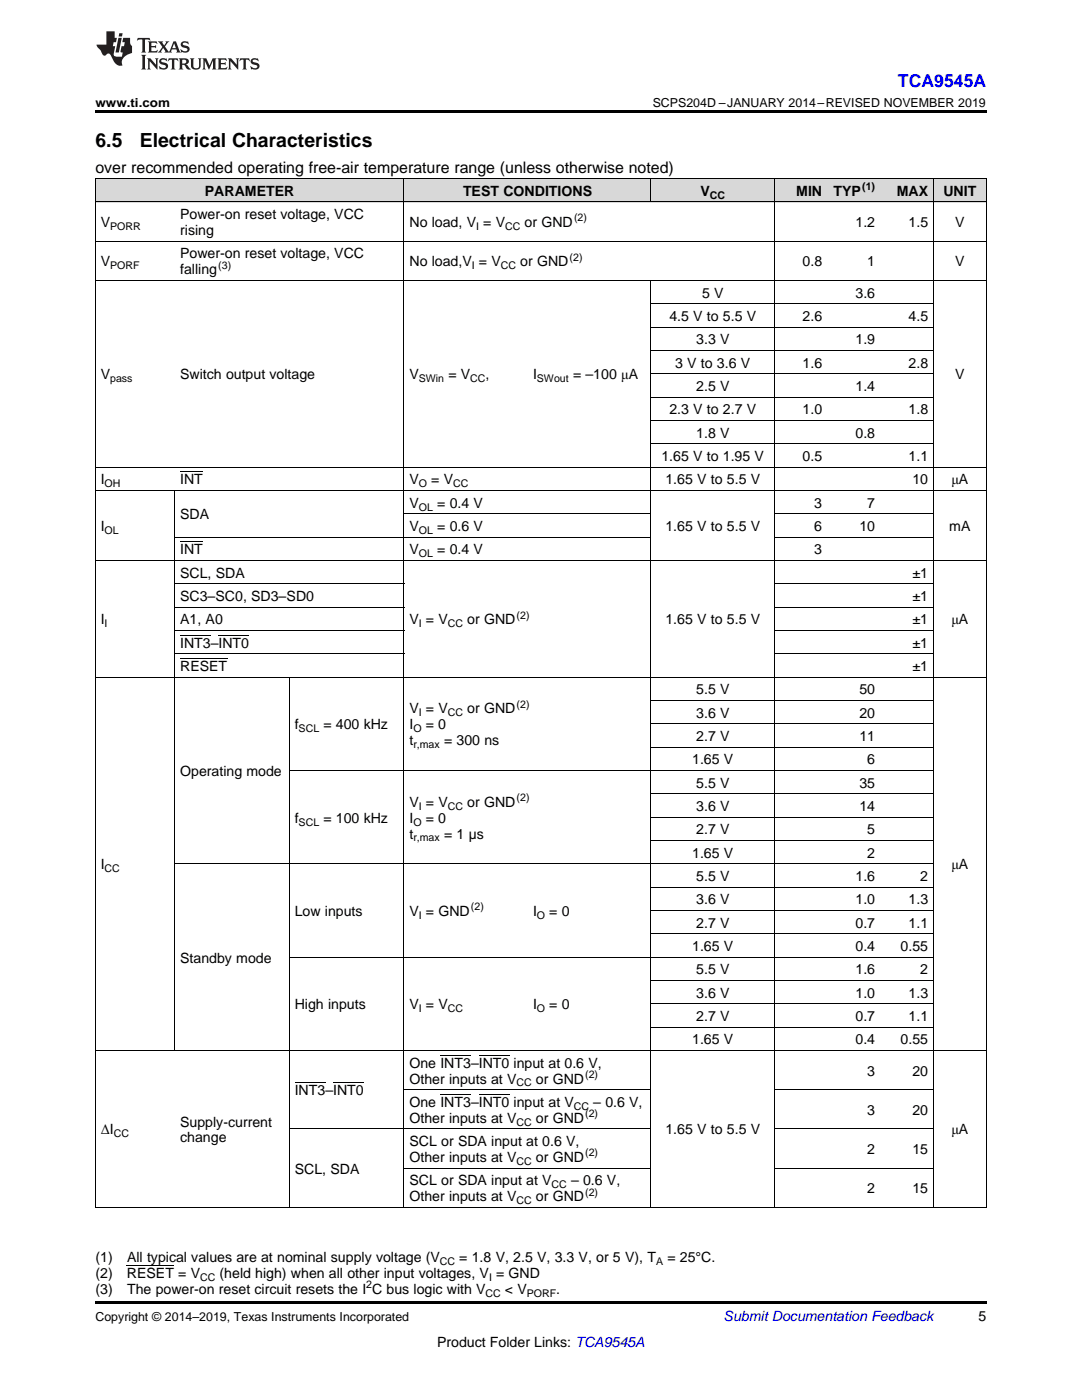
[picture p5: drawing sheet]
<svg xmlns="http://www.w3.org/2000/svg" width="216mm" height="279mm" viewBox="0 0 216 279" stroke-linecap="round" stroke-linejoin="round" font-family="sans-serif">
<defs><g id="words">
<g font-size="3.9">
<text x="19" y="29.3">6.5</text>
<text x="27.9" y="29.3">Electrical Characteristics</text>
</g>
<text font-size="3.5" fill="#00f" x="179.2" y="17.3">TCA9545A</text>
<text font-size="3.2" x="19" y="34.4">over recommended operating free-air temperature range (unless otherwise noted)</text>
<g font-size="2.8">
<text x="40.9" y="39.1">PARAMETER</text>
<text x="92.4" y="39.1">TEST CONDITIONS</text>
<text x="139.8" y="39.1">V</text>
<text x="158.9" y="39.1">MIN</text>
<text x="166.3" y="39.1">TYP</text>
<text x="178.9" y="39.1">MAX</text>
<text x="188.2" y="39.1">UNIT</text>
<text x="20.1" y="45.3">V</text>
<text x="35.9" y="43.7">Power-on reset voltage, VCC</text>
<text x="35.9" y="46.9">rising</text>
<text x="81.7" y="45.3">No load, V = V</text>
<text x="104.7" y="45.3">or GND</text>
<text x="170.7" y="45.3">1.2</text>
<text x="181.3" y="45.3">1.5</text>
<text x="190.6" y="45.3">V</text>
<text x="20.1" y="53.2">V</text>
<text x="35.9" y="51.6">Power-on reset voltage, VCC</text>
<text x="81.7" y="53.2">No load,V = V</text>
<text x="103.8" y="53.2">or GND</text>
<text x="160.2" y="53.2">0.8</text>
<text x="173" y="53.2">1</text>
<text x="190.6" y="53.2">V</text>
<text x="35.9" y="54.8">falling</text>
<text x="140.1" y="59.4">5 V</text>
<text x="170.7" y="59.4">3.6</text>
<text x="133.6" y="64.1">4.5 V to 5.5 V</text>
<text x="160.2" y="64.1">2.6</text>
<text x="181.3" y="64.1">4.5</text>
<text x="138.9" y="68.7">3.3 V</text>
<text x="170.7" y="68.7">1.9</text>
<text x="20.1" y="75.7">V</text>
<text x="35.9" y="75.7">Switch output voltage</text>
<text x="81.7" y="75.7">V</text>
<text x="89.5" y="75.7">= V</text>
<text x="96.9" y="75.7">,</text>
<text x="106.4" y="75.7">I</text>
<text x="114.3" y="75.7">= –100 μA</text>
<text x="134.7" y="73.4">3 V to 3.6 V</text>
<text x="160.2" y="73.4">1.6</text>
<text x="181.3" y="73.4">2.8</text>
<text x="190.6" y="75.7">V</text>
<text x="133.6" y="82.7">2.3 V to 2.7 V</text>
<text x="138.9" y="78">2.5 V</text>
<text x="160.2" y="82.7">1.0</text>
<text x="170.7" y="78">1.4</text>
<text x="181.3" y="82.7">1.8</text>
<text x="138.9" y="87.3">1.8 V</text>
<text x="170.7" y="87.3">0.8</text>
<text x="132" y="92">1.65 V to 1.95 V</text>
<text x="160.2" y="92">0.5</text>
<text x="181.3" y="92">1.1</text>
<text x="20.1" y="96.7">I</text>
<text x="35.9" y="96.7">INT</text>
<text x="81.7" y="96.7">V</text>
<text x="81.7" y="101.3">V</text>
<text x="86" y="96.7">= V</text>
<text x="87.2" y="101.3">= 0.4 V</text>
<text x="132.8" y="96.7">1.65 V to 5.5 V</text>
<text x="162.5" y="101.3">3</text>
<text x="173" y="101.3">7</text>
<text x="182.1" y="96.7">10</text>
<text x="189.8" y="96.7">μA</text>
<text x="20.1" y="106">I</text>
<text x="35.9" y="103.6">SDA</text>
<text x="81.7" y="106">V</text>
<text x="87.2" y="106">= 0.6 V</text>
<text x="132.8" y="106">1.65 V to 5.5 V</text>
<text x="162.5" y="106">6</text>
<text x="171.5" y="106">10</text>
<text x="189.4" y="106">mA</text>
<text x="35.9" y="110.6">INT</text>
<text x="81.7" y="110.6">V</text>
<text x="87.2" y="110.6">= 0.4 V</text>
<text x="162.5" y="110.6">3</text>
<text x="35.9" y="115.3">SCL, SDA</text>
<text x="35.9" y="119.9">SC3–SC0, SD3–SD0</text>
<text x="182.1" y="115.3">±1</text>
<text x="182.1" y="119.9">±1</text>
<text x="20.1" y="124.6">I</text>
<text x="35.9" y="124.6">A1, A0</text>
<text x="81.7" y="124.6">V = V</text>
<text x="93.2" y="124.6">or GND</text>
<text x="132.8" y="124.6">1.65 V to 5.5 V</text>
<text x="182.1" y="124.6">±1</text>
<text x="189.8" y="124.6">μA</text>
<text x="35.9" y="129.3">INT3–INT0</text>
<text x="182.1" y="129.3">±1</text>
<text x="35.9" y="133.9">RESET</text>
<text x="182.1" y="133.9">±1</text>
<text x="81.7" y="142.4">V = V</text>
<text x="93.2" y="142.4">or GND</text>
<text x="138.9" y="138.6">5.5 V</text>
<text x="138.9" y="143.2">3.6 V</text>
<text x="171.5" y="138.6">50</text>
<text x="171.5" y="143.2">20</text>
<text x="58.8" y="145.6">f</text>
<text x="64.5" y="145.6">= 400 kHz</text>
<text x="81.7" y="145.6">I</text>
<text x="81.7" y="148.7">t</text>
<text x="84.9" y="145.6">= 0</text>
<text x="88.6" y="148.7">= 300 ns</text>
<text x="138.9" y="147.9">2.7 V</text>
<text x="171.5" y="147.9">11</text>
<text x="35.9" y="154.9">Operating mode</text>
<text x="138.1" y="152.5">1.65 V</text>
<text x="173" y="152.5">6</text>
<text x="81.7" y="161">V = V</text>
<text x="93.2" y="161">or GND</text>
<text x="138.9" y="157.2">5.5 V</text>
<text x="138.9" y="161.9">3.6 V</text>
<text x="171.5" y="157.2">35</text>
<text x="171.5" y="161.9">14</text>
<text x="58.8" y="164.2">f</text>
<text x="64.5" y="164.2">= 100 kHz</text>
<text x="81.7" y="164.2">I</text>
<text x="81.7" y="167.4">t</text>
<text x="84.9" y="164.2">= 0</text>
<text x="88.6" y="167.4">= 1 µs</text>
<text x="138.9" y="166.5">2.7 V</text>
<text x="173" y="166.5">5</text>
<text x="20.1" y="173.5">I</text>
<text x="138.1" y="171.2">1.65 V</text>
<text x="173" y="171.2">2</text>
<text x="189.8" y="173.5">μA</text>
<text x="138.9" y="175.8">5.5 V</text>
<text x="170.7" y="175.8">1.6</text>
<text x="183.6" y="175.8">2</text>
<text x="58.8" y="182.8">Low inputs</text>
<text x="81.7" y="182.8">V = GND</text>
<text x="106.4" y="182.8">I</text>
<text x="109.6" y="182.8">= 0</text>
<text x="138.9" y="180.5">3.6 V</text>
<text x="138.9" y="185.1">2.7 V</text>
<text x="170.7" y="180.5">1.0</text>
<text x="170.7" y="185.1">0.7</text>
<text x="181.3" y="180.5">1.3</text>
<text x="181.3" y="185.1">1.1</text>
<text x="138.1" y="189.8">1.65 V</text>
<text x="170.7" y="189.8">0.4</text>
<text x="179.7" y="189.8">0.55</text>
<text x="35.9" y="192.1">Standby mode</text>
<text x="138.9" y="194.5">5.5 V</text>
<text x="170.7" y="194.5">1.6</text>
<text x="183.6" y="194.5">2</text>
<text x="58.8" y="201.4">High inputs</text>
<text x="81.7" y="201.4">V = V</text>
<text x="106.4" y="201.4">I</text>
<text x="109.6" y="201.4">= 0</text>
<text x="138.9" y="199.1">3.6 V</text>
<text x="138.9" y="203.8">2.7 V</text>
<text x="170.7" y="199.1">1.0</text>
<text x="170.7" y="203.8">0.7</text>
<text x="181.3" y="199.1">1.3</text>
<text x="181.3" y="203.8">1.1</text>
<text x="138.1" y="208.4">1.65 V</text>
<text x="170.7" y="208.4">0.4</text>
<text x="179.7" y="208.4">0.55</text>
<text x="81.7" y="213.1">One INT3–INT0 input at 0.6 V,</text>
<text x="173" y="214.7">3</text>
<text x="182.1" y="214.7">20</text>
<text x="58.8" y="218.6">INT3–INT0</text>
<text x="81.7" y="216.3">Other inputs at V</text>
<text x="81.7" y="220.9">One INT3–INT0 input at V</text>
<text x="106.9" y="216.3">or GND</text>
<text x="118.4" y="220.9">– 0.6 V,</text>
<text x="20.1" y="226.4">ΔI</text>
<text x="35.9" y="224.8">Supply-current</text>
<text x="81.7" y="224.1">Other inputs at V</text>
<text x="106.9" y="224.1">or GND</text>
<text x="132.8" y="226.4">1.65 V to 5.5 V</text>
<text x="173" y="222.5">3</text>
<text x="182.1" y="222.5">20</text>
<text x="189.8" y="226.4">μA</text>
<text x="35.9" y="228">change</text>
<text x="81.7" y="228.7">SCL or SDA input at 0.6 V,</text>
<text x="81.7" y="231.9">Other inputs at V</text>
<text x="106.9" y="231.9">or GND</text>
<text x="173" y="230.3">2</text>
<text x="182.1" y="230.3">15</text>
<text x="58.8" y="234.2">SCL, SDA</text>
<text x="81.7" y="236.6">SCL or SDA input at V</text>
<text x="81.7" y="239.7">Other inputs at V</text>
<text x="106.9" y="239.7">or GND</text>
<text x="113.9" y="236.6">– 0.6 V,</text>
<text x="173" y="238.2">2</text>
<text x="182.1" y="238.2">15</text>
<text x="19" y="251.9">(1)</text>
<text x="25.4" y="251.9">All typical values are at nominal supply voltage (V</text>
<text x="91.6" y="251.9">= 1.8 V, 2.5 V, 3.3 V, or 5 V), T</text>
<text x="133.2" y="251.9">= 25°C.</text>
<text x="19" y="255.1">(2)</text>
<text x="25.3" y="255.1">RESET = V</text>
<text x="43.8" y="255.1">(held high) when all other input voltages, V = GND</text>
<text x="19" y="258.2">(3)</text>
<text x="25.4" y="258.2">The power-on reset circuit resets the I C bus logic with V</text>
<text x="100.8" y="258.2">&lt; V</text>
<text x="111" y="258.2">.</text>
<text x="195.3" y="263.6">5</text>
<text x="87.2" y="268.9">Product Folder Links: TCA9545A</text>
</g>
<text font-size="2.8" fill="#0000c8" x="144.4" y="263.6">Submit Documentation Feedback</text>
<g font-size="2.5">
<text x="19" y="21.4">www.ti.com</text>
<text x="130.2" y="21.4">SCPS204D –JANUARY 2014–REVISED NOVEMBER 2019</text>
<text x="19" y="263.6">Copyright © 2014–2019, Texas Instruments Incorporated</text>
</g>
<g font-size="2.1">
<text x="141.6" y="39.7">CC</text>
<text x="172" y="38">(1)</text>
<text x="22" y="45.9">PORR</text>
<text x="95" y="45.9">I</text>
<text x="100.8" y="45.9">CC</text>
<text x="114.5" y="44.2">(2)</text>
<text x="22" y="53.7">PORF</text>
<text x="43.6" y="53.6">(3)</text>
<text x="94.2" y="53.7">I</text>
<text x="99.9" y="53.7">CC</text>
<text x="113.7" y="52">(2)</text>
<text x="22" y="76.3">pass</text>
<text x="83.6" y="76.3">SWin</text>
<text x="93.8" y="76.3">CC</text>
<text x="107.1" y="76.3">SWout</text>
<text x="20.9" y="97.2">OH</text>
<text x="83.6" y="97.2">O</text>
<text x="83.6" y="101.9">OL</text>
<text x="90.4" y="97.2">CC</text>
<text x="20.9" y="106.5">OL</text>
<text x="83.6" y="106.5">OL</text>
<text x="83.6" y="111.2">OL</text>
<text x="20.9" y="125.2">I</text>
<text x="83.6" y="125.2">I</text>
<text x="89.4" y="125.2">CC</text>
<text x="103.1" y="123.5">(2)</text>
<text x="83.6" y="142.9">I</text>
<text x="89.4" y="142.9">CC</text>
<text x="103.1" y="141.3">(2)</text>
<text x="59.6" y="146.1">SCL</text>
<text x="82.5" y="146.1">O</text>
<text x="82.5" y="149.3">r,max</text>
<text x="83.6" y="161.6">I</text>
<text x="89.4" y="161.6">CC</text>
<text x="103.1" y="159.9">(2)</text>
<text x="59.6" y="164.7">SCL</text>
<text x="82.5" y="164.7">O</text>
<text x="82.5" y="167.9">r,max</text>
<text x="20.9" y="174.1">CC</text>
<text x="83.6" y="183.4">I</text>
<text x="94" y="181.7">(2)</text>
<text x="107.1" y="183.4">O</text>
<text x="83.6" y="202">I</text>
<text x="89.4" y="202">CC</text>
<text x="107.1" y="202">O</text>
<text x="116.8" y="215.1">(2)</text>
<text x="103" y="216.8">CC</text>
<text x="114.5" y="221.5">CC</text>
<text x="22.7" y="227">CC</text>
<text x="103" y="224.6">CC</text>
<text x="116.8" y="223">(2)</text>
<text x="103" y="232.5">CC</text>
<text x="116.8" y="230.8">(2)</text>
<text x="110.1" y="237.1">CC</text>
<text x="116.8" y="238.6">(2)</text>
<text x="103" y="240.3">CC</text>
<text x="39.9" y="255.6">CC</text>
<text x="73.1" y="257.1">2</text>
<text x="87.8" y="252.4">CC</text>
<text x="97.6" y="255.6">I</text>
<text x="130.9" y="252.4">A</text>
<text x="96.9" y="258.8">CC</text>
<text x="105.1" y="258.8">PORF</text>
</g>
</g></defs>
<g fill="#d8d8d8">
<path d="M19 35.7h15.9v4.7h-15.9z"/>
<path d="M34.9 35.7h22.8v4.7h-22.8z"/>
<path d="M57.7 35.7h22.9v4.7h-22.9z"/>
<path d="M80.6 35.7h24.7v4.7h-24.7z"/>
<path d="M105.3 35.7h24.6v4.7h-24.6z"/>
<path d="M129.9 35.7h24.7v4.7h-24.7z"/>
<path d="M154.6 35.7h10.5v4.7h-10.5z"/>
<path d="M165.1 35.7h10.6v4.7h-10.6z"/>
<path d="M175.7 35.7h10.6v4.7h-10.6z"/>
<path d="M186.3 35.7h10.5v4.7h-10.5z"/>
</g>
<path d="M19 22h177.8v.5h-177.8zM19 259.7h177.8v.5h-177.8z" fill="#000"/>
<g fill="none" stroke="#000" stroke-width=".2">
<path d="M19 35.6h177.8M19.1 35.7v205.3M80.6 35.7v205.3M129.9 35.7v4.7M154.5 35.7v205.3M186.2 35.7v205.3M196.8 35.7v205.3M19 56h177.8M19 48.1h177.8M19 40.3h177.8M129.9 56v185M129.9 79.3h56.4"/>
<path d="M129.9 74.6h56.4M129.9 69.9h56.4M129.9 65.3h56.4M129.9 60.6h56.4M19 97.9h177.8M19 93.2h177.8M34.8 97.9v111.8M129.9 88.6h56.4M129.9 83.9h56.4M19 111.8h177.8M34.9 116.5h45.7M34.9 107.2h95"/>
<path d="M80.6 102.5h49.3M154.6 116.5h31.7M154.6 107.2h31.7M154.6 102.5h31.7M19 135.1h177.8M34.9 130.5h45.7M34.9 125.8h45.7M34.9 121.2h45.7M57.7 135.1v105.9M129.9 139.8h56.4M154.6 130.5h31.7M154.6 125.8h31.7"/>
<path d="M154.6 121.2h31.7M57.7 153.8h128.6M129.9 158.4h56.4M129.9 149.1h56.4M129.9 144.4h56.4M34.9 172.4h151.4M129.9 177h56.4M129.9 167.7h56.4M129.9 163.1h56.4M57.7 191h128.6M129.9 195.7h56.4M129.9 186.4h56.4"/>
<path d="M129.9 181.7h56.4M19 209.6h177.8M80.6 217.5h49.3M129.9 205h56.4M129.9 200.3h56.4M154.6 217.5h31.7M57.7 225.3h72.2M80.6 233.1h49.3M154.6 233.1h31.7M154.6 225.3h31.7M19 241h177.8"/>
</g>
<g fill="#231f20">
<path d="M27.5 7.6l-.1 .5 .4-.2h.6v.1v2.1l-.2 .4h1l-.3-.4v-2.1l.1-.1h.5l.5 .2-.2-.5zM29.5 8.3l.2 .3v1.5l-.2 .4h1.8l.2-.6a1.04 1.04 0 0 1-1.3 .2v-.7h.6l.3 .2v-.6l-.3 .2h-.6v-.6l.8-.1 .4 .3-.2-.5zM31.5 8.3l.9 1.1-.9 1.1h.8l-.2-.2 .5-.7 .4 .7-.2 .2h1.5l-.1-.2 .1-.4h.9l.1 .4-.2 .2h1l-.3-.3-.7-1.9h-.5l-.9 2-.8-1 .9-1h-.8l.1 .3-.3 .5-.4-.6 .2-.2zM34.7 8.6l.4 1h-.7zM36.3 8.4a.63 .63 0 0 0-.2 .7 .63 .63 0 0 0 .6 .4l.6 .2 .1 .2a.75 .75 0 0 1-.7 .4 .75 .75 0 0 1-.6-.5l.1 .7 .1-.1a1.11 1.11 0 0 0 1.5-.6 1.13 1.13 0 0 0-1.2-.8l-.1-.4a1.04 1.04 0 0 1 1.2 .2l-.2-.5-.1 .1-.5-.2zM28.2 10.9l.2 .4v2.2l-.2 .4h1l-.3-.4v-2.2l.3-.4zM29.3 11.6l.3 .4v1.5l-.3 .4h.8l-.2-.4v-1.3l1.5 1.7v-1.9l.2-.4h-.7l.2 .4v.9l-1.1-1.3zM32 11.8a.62 .62 0 0 0-.2 .7 .62 .62 0 0 0 .6 .4l.6 .1 .1 .3a.76 .76 0 0 1-.7 .3 .76 .76 0 0 1-.6-.4l.1 .7 .1-.1a1.11 1.11 0 0 0 1.5-.6 1.13 1.13 0 0 0-1.2-.8l-.1-.4a1.04 1.04 0 0 1 1.2 .2l-.2-.6-.1 .1-.5-.1zM33.7 11.6l-.2 .6a.61 .61 0 0 1 .8-.3v1.6l-.2 .4h.9l-.2-.4v-1.6a.63 .63 0 0 1 .8 .3l-.2-.6zM35.6 11.6l.3 .4v1.5l-.3 .4h1l-.2-.2v-.8l.5 .2a.76 .76 0 0 0 1.2 .7l-1-1a.58 .58 0 0 0 .6-.5 .58 .58 0 0 0-.5-.6zM36.4 11.9h.1a.45 .45 0 0 1 .5 .1 .45 .45 0 0 1 .1 .5l-.7 .2zM37.9 11.6l.2 .2a2.17 2.17 0 0 0 .3 1.9 .99 .99 0 0 0 1.6-.6v-1.1l.2-.4h-.7l.2 .2a1.92 1.92 0 0 1-.2 1.8 .6 .6 0 0 1-.9-.5v-1.1l.2-.4zM40.4 11.6l.2 .4v1.5l-.2 .4h.7l-.2-.4v-1.4l.8 1.8 .8-1.8v1.4l-.2 .4h.9l-.2-.4v-1.5l.2-.4h-.8l-.6 1.5-.6-1.5zM43.4 11.6l.2 .4v1.5l-.2 .4h1.8l.2-.6a1.04 1.04 0 0 1-1.3 .1v-.6h.5l.4 .2v-.6l-.4 .2h-.5v-.7h.8l.3 .3-.1-.6zM45.5 11.6l.2 .4v1.5l-.2 .4h.7l-.2-.4v-1.3l1.5 1.7v-1.9l.2-.4h-.7l.2 .4v.9l-1.1-1.3zM47.9 11.6l-.1 .6a.61 .61 0 0 1 .8-.3v1.6l-.3 .4h1l-.3-.4 .1-1.6a.63 .63 0 0 1 .7 .3l-.1-.6zM50.2 11.8a.62 .62 0 0 0-.2 .7 .62 .62 0 0 0 .6 .4l.6 .1 .2 .3a.76 .76 0 0 1-.8 .3 .76 .76 0 0 1-.6-.4l.1 .7 .2-.1a1.11 1.11 0 0 0 1.5-.6 1.13 1.13 0 0 0-1.3-.8l-.1-.4a1.04 1.04 0 0 1 1.2 .2l-.1-.6-.2 .1-.5-.1z"/>
<path d="M21.2 6.3v2.6h-1.9l.1 .4 .7 .9a.91 .91 0 0 0 1 .8 .56 .56 0 0 1 .5-.3 .56 .56 0 0 1 .5 .3l.4 .8a1.53 1.53 0 0 0 1.9 1.2 1.54 1.54 0 0 1 1-2.1l.9-.3v-1.4a1.52 1.52 0 0 1-.3-1.6h-1.4l-.2 .8h.5l-.2 .8h-.4l-.2 1v.2l.4 .1-.2 .8a1.93 1.93 0 0 1-1.6-.3l.3-1.8h-.5l.2-.8h.4l.2-.8h-.4v-1.3zM23.6 7.6l-.6 2.9h.7l.6-2.9zM23.8 6.6l-.1 .7h.6l.2-.7z"/>
</g>
<path d="M35.9 94.2h4.6M35.9 108.1h4.6M35.9 131.4h9.4M35.9 126.8h6.2M43.6 126.8h6.1M58.8 216.1h6.1M66.5 216.1h6.1M87.9 218.4h6.1M87.9 210.6h6.1M95.5 218.4h6.1M95.5 210.6h6.1M25.3 252.6h9.4" fill="none" stroke="#000" stroke-width=".2"/>
<use href="#words"/>
</svg>
